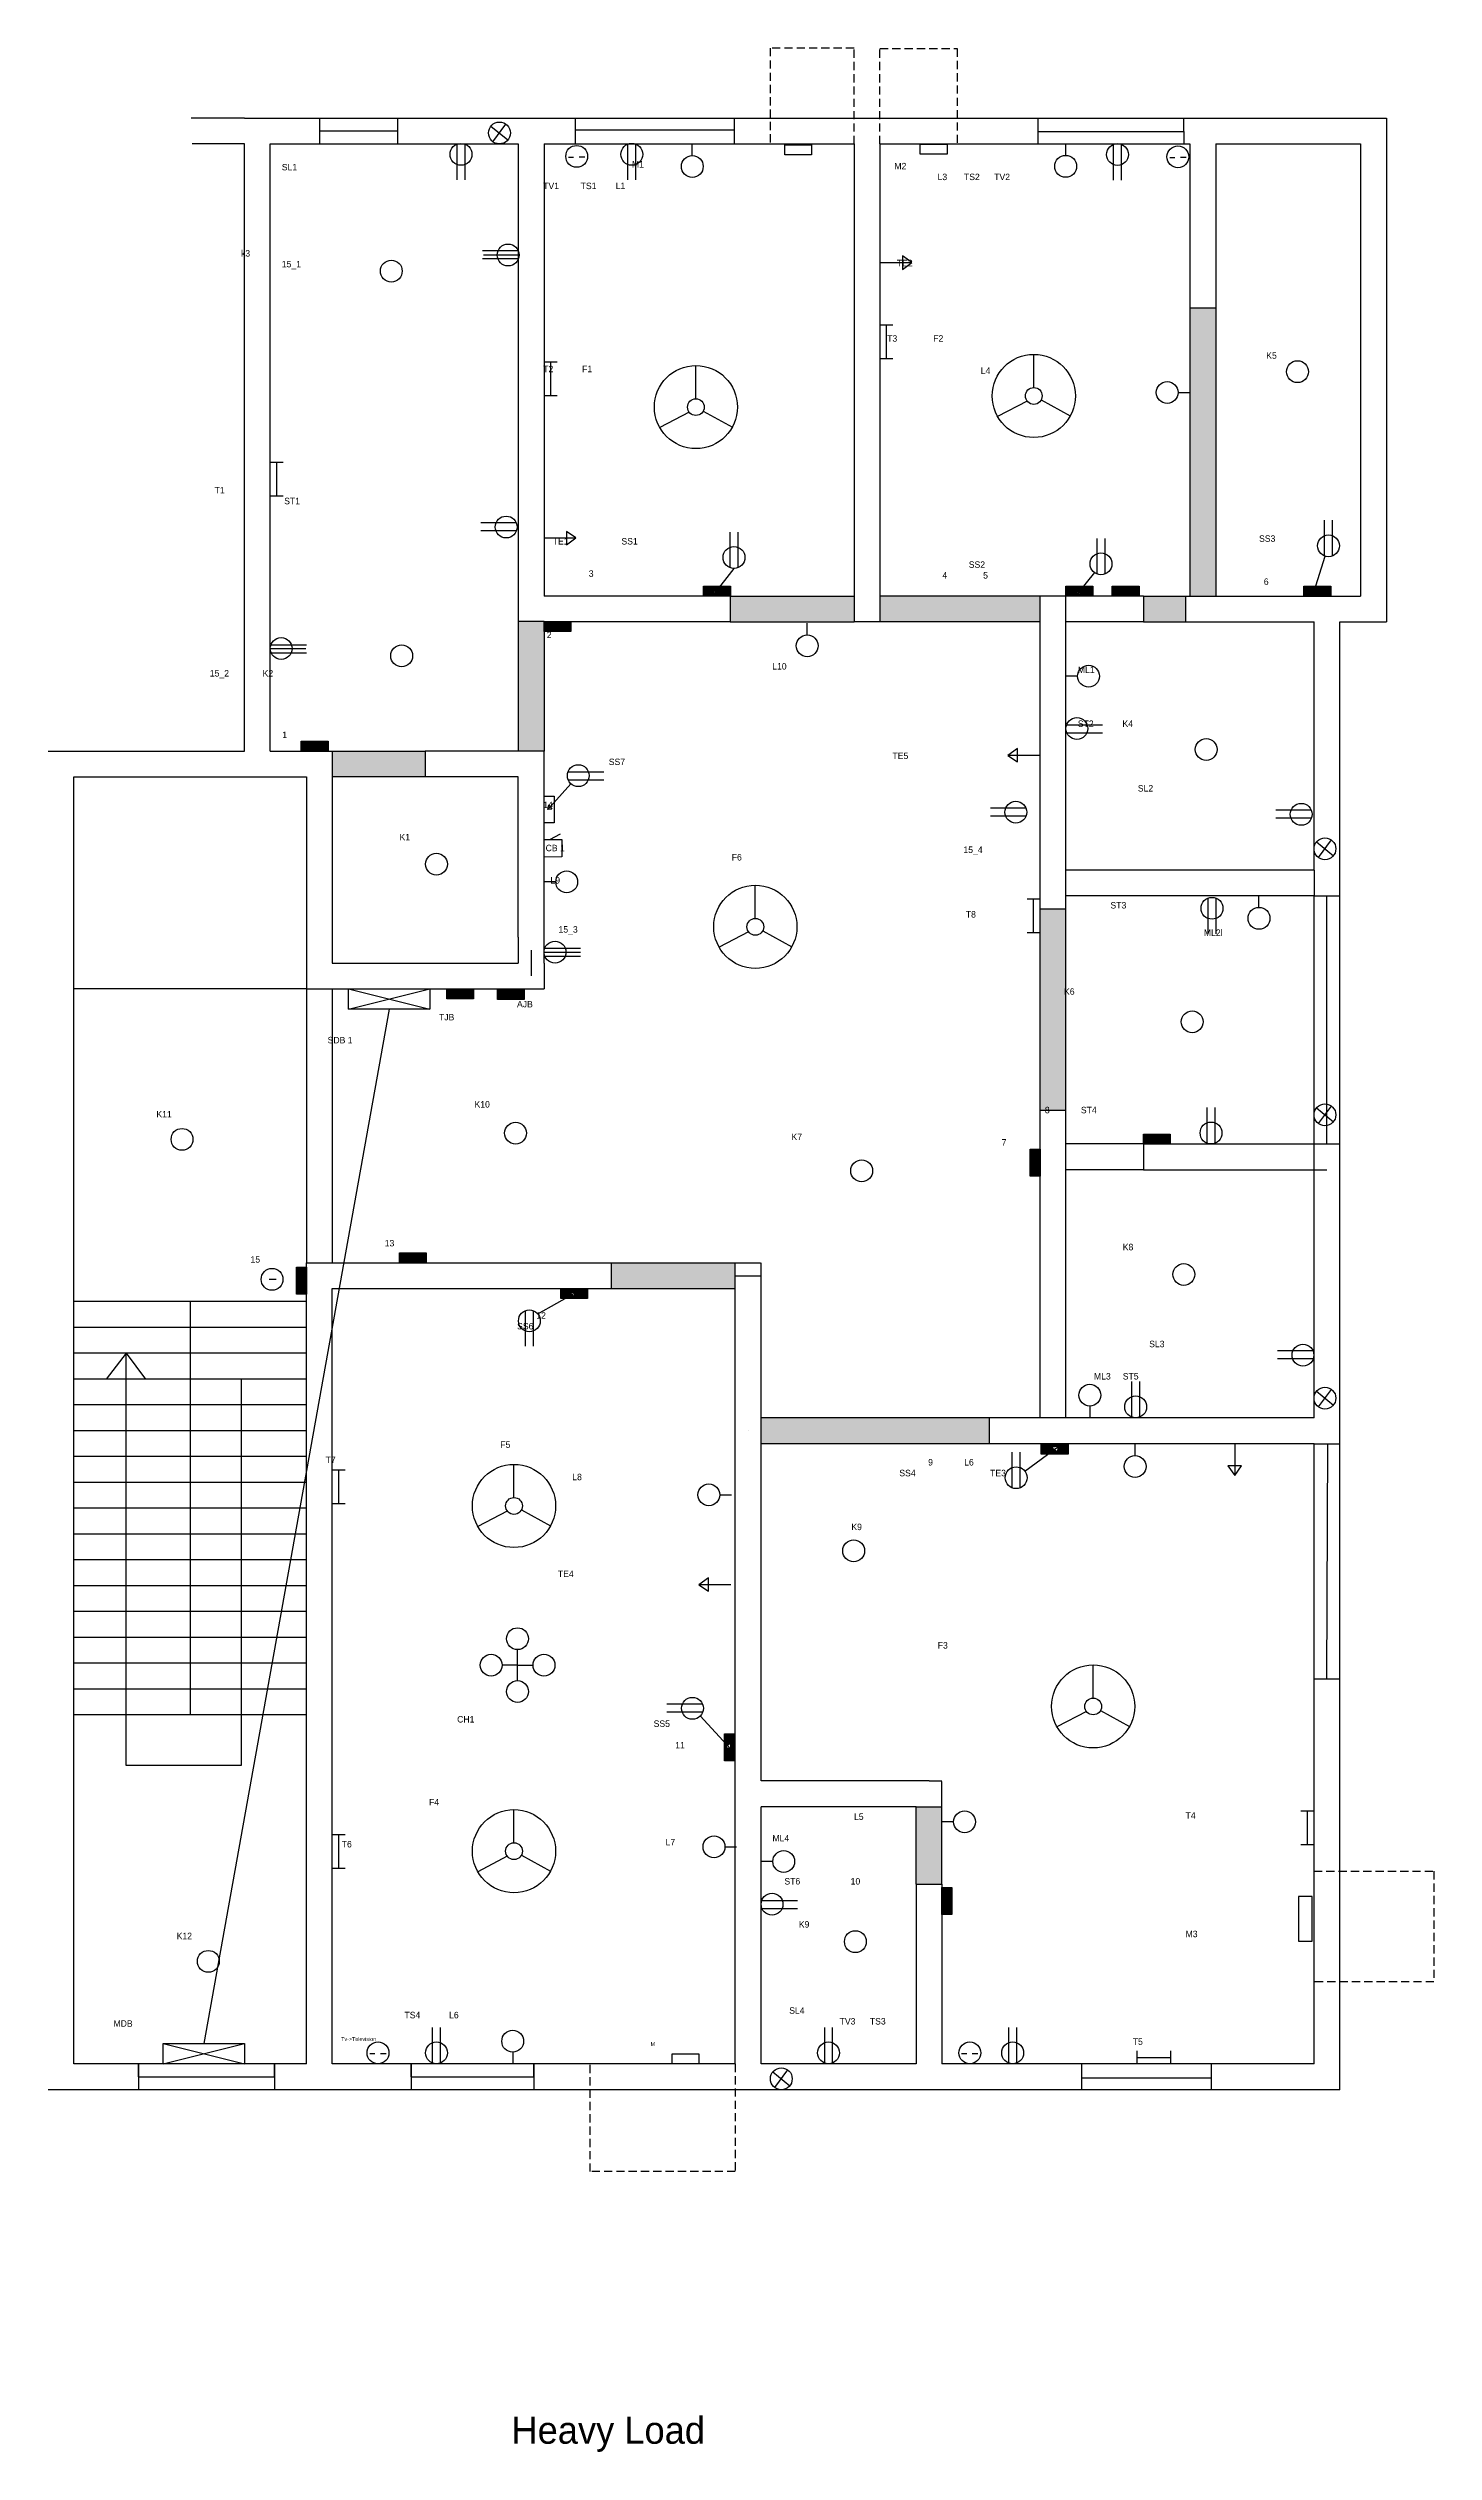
# Model space of a CAD drawing. Header units: millimetres. Extents: x 1230 to 4282, y 495 to 1483.
# Drawn here: x 3746 to 4282, y 552 to 1483 of the extents above; entities that cross this region are included whole.
import ezdxf

# ---------------------------------------------------------------- set-up
doc = ezdxf.new("R2010")
doc.units = ezdxf.units.MM
doc.linetypes.add('ACAD_ISO02W100', pattern=[15, 12, -3])
doc.linetypes.add('HIDDEN2', pattern=[4.7625, 3.175, -1.5875])

msp = doc.modelspace()

# ---------------------------------------------------------------- texts
at = {"attachment_point": 1}
for s, insert, char_height, width in [('\\P\\P\\P\\P\\P\\P                                               SL1\\P\\P\\P\\P\\P\\P\\P\\P                              k3         \\P                                               15_1\\P\\P\\P\\P\\P\\P\\P\\P\\P\\P\\P\\P\\P\\P\\P\\P\\P\\P\\P\\P\\P                   T1             \\P                                                ST1\\P\\P\\P\\P\\P\\P\\P\\P\\P\\P\\P\\P\\P\\P\\P\\P                 15_2              K2 ', (3792.48, 1462.76), 2.5, 149.609), ('\\P\\P                                          \\P                                       \\P                                          M1\\P \\P     TV1         TS1        L1\\P\\P\\P\\P\\P\\P\\P\\P\\P\\P\\P\\P\\P\\P\\P\\P\\P     T2            F1\\P\\P\\P\\P\\P\\P\\P\\P\\P\\P\\P\\P\\P\\P\\P\\P         TE1                      SS1\\P\\P\\P                        3                       ', (3932.67, 1455.51), 2.5, 147.9171), ('\\P\\P\\P      M2                    \\P                        L3       TS2      TV2\\P\\P\\P\\P\\P\\P\\P\\P       TE2 \\P\\P\\P\\P\\P\\P\\P   T3               F2                  \\P\\P\\P                                          L4\\P\\P\\P\\P\\P\\P\\P\\P\\P\\P\\P\\P\\P\\P\\P\\P\\P\\P                                     SS2\\P                          4               5        \\P                                 ', (4067.67, 1450.66), 2.5, 123.3176), ('\\P\\P\\P       K5\\P\\P\\P\\P\\P\\P\\P\\P\\P\\P\\P\\P\\P\\P\\P\\P\\P    SS3\\P\\P\\P\\P      6', (4210.68, 1377.37), 2.5, 52.989), ('\\P\\P  2', (3936.85, 1265.09), 2.5, 18.4241), ('\\P\\PL10', (4025.96, 1252.93), 2.5, 35.6355), ('\\P\\P\\P\\P\\P        ML1\\P\\P\\P\\P\\P        ST2            K4\\P\\P\\P\\P\\P                               \\P                                 SL2', (4136.82, 1264.06), 2.5, 106.247), ('\\P\\P\\P     1\\P ', (3831.67, 1230.56), 2.5, 64.8316), ('\\P\\P\\P      \\P                      TE5', (4052.07, 1226.63), 2.5, 87.5962), ('^I^I^ISS7\\P\\P\\P   \\P     14  \\P\\P\\P\\P      CB 1                \\P                                                                                                             \\P\\P        L9                     \\P\\P\\P\\P\\P\\P     \\P^I', (3932.69, 1207.62), 2.5, 103.4976), ('\\P\\P      K1', (3876.13, 1186.82), 2.5, 42.6454), ('           15_4  \\P\\P\\P\\P\\P\\P            T8', (4089.75, 1173.61), 2.5, 39.9137), (' ^I^IF6', (3990.29, 1170.68), 2.5, 77.7953), ('      15_3', (3937.67, 1142.78), 2.5, 49.1586), ('\\P  \\P\\P\\P         ML2l\\P      ', (4184.69, 1158.18), 2.5, 75.4403), ('            \\P                      \\P                              K6\\P\\P\\P\\P\\P\\P\\P\\P\\P\\P\\P                      8             ST4\\P\\P\\P    7', (4111.06, 1127.04), 2.5, 106.7222), ('\\P\\P\\PTJB', (3896.98, 1121.33), 2.5, 17.3648), ('\\P\\P^IAJB', (3917.17, 1122.2), 2.5, 91.8165), ('\\P\\P\\P\\P\\P\\P    SDB 1', (3850.16, 1124.94), 2.5, 42.7574), ('K11', (3787.6, 1071.25), 2.5, 24.5441), ('   K10', (3907.94, 1075.08), 2.5, 30.0378), ('\\P\\P                 K7\\P                ', (4017.63, 1070.82), 2.5, 66.3726), ('       \\P\\P        15', (3816.59, 1023.4), 2.5, 33.4413), ('13', (3875.98, 1021.35), 2.5, 22.4255), ('            K8\\P\\P\\P\\P\\P\\P\\P\\P\\P                       SL3\\P\\P\\PML3     ST5\\P\\P\\P   ', (4150.5, 1019.85), 2.5, 85.1698), ('\\P\\P\\P\\P               12\\P       SS6\\P\\P\\P\\P\\P\\P\\P\\P\\P\\P\\PF5                          \\P\\P\\P                              L8\\P\\P\\P\\P\\P\\P\\P\\P\\P                        TE4', (3920.71, 1010.06), 2.5, 90.9619), ('        T7 ', (3845.67, 937.51), 2.5, 29.7264), ('                                   \\P                                       \\P\\P\\P\\P\\P\\P\\P                                 9             L6       \\P                     SS4                               TE3\\P\\P\\P\\P\\P K9\\P\\P \\P\\P\\P\\P\\P  \\P\\P\\P\\P                                     F3         ', (4055.66, 969.9), 2.5, 156.7171), ('\\P\\P            CH1', (3892.87, 845.43), 2.5, 72.3858), ('\\P\\PSS5\\P \\P         11\\P\\P\\P\\P\\P\\P\\P\\P\\P     L7', (3980.06, 843.74), 2.5, 41.6083), ('\\PF4', (3893.12, 809.22), 2.5, 52.8807), ('\\P\\P                                  L5\\P\\PML4\\P        \\P\\P\\P     ST6                     10\\P\\P\\P\\P           K9\\P\\P\\P\\P\\P\\P\\P\\P       SL4              \\P                            TV3      TS3', (4026.04, 807.75), 2.5, 109.5858), ('\\P                        T4\\P\\P\\P\\P\\P\\P\\P\\P\\P\\P\\P                        M3\\P\\P\\P\\P\\P\\P\\P\\P\\P\\P  T5', (4163.67, 804.04), 2.5, 76.865), ('\\P\\P  T6', (3857.48, 797.1), 2.5, 20.9086), ('K12', (3795.44, 753.24), 2.5, 28.542), ('\\P\\P              MDB', (3757.98, 727.7), 2.5, 87.6887), ('TS4            L6', (3883.61, 722.64), 2.5, 63.2774), ('\\P\\P\\P      Tv->Television', (3855.67, 720.34), 1.5, 45.8141), ('       \\P    \\P          M', (3973.15, 715.95), 1.5, 38.5205)]:
    msp.add_mtext(s, dxfattribs=dict(at, insert=insert, char_height=char_height, width=width))
at = {"linetype": 'HIDDEN2', "insert": (4142.95, 1152.12), "char_height": 2.5, "width": 66.2106, "attachment_point": 1}
msp.add_mtext('               ST3', dxfattribs=at)
at = {"color": 1, "insert": (3925.02, 565.99), "char_height": 10.5, "width": 466.7062, "attachment_point": 1}
msp.add_mtext('Heavy Load', dxfattribs=at)

# ---------------------------------------------------------------- hatches: boundary and pattern name
at = {"linetype": 'HIDDEN2'}
for points in [[(4197.67, 1318.51), (4197.67, 1382.01), (4187.67, 1382.01), (4187.67, 1318.51), (4187.67, 1270.51), (4197.67, 1270.51)], [(4185.9, 1270.51), (4169.67, 1270.51), (4169.67, 1260.51), (4185.9, 1260.51)], [(4109.98, 952.51), (4069.67, 952.51), (4021.67, 952.51), (4021.67, 942.51), (4069.67, 942.51), (4109.98, 942.51)]]:
    msp.add_hatch(color=2, dxfattribs=at).paths.add_polyline_path(points)
for color, points in [(5, [(4009.77, 1274.34), (4005.71, 1274.34), (4004.09, 1272.3), (4004.83, 1271.82), (4003.31, 1271.31), (4003.31, 1272.82), (4004.09, 1272.3), (4005.71, 1274.34), (3999.4, 1274.34), (3999.4, 1270.51), (4009.77, 1270.51)]), (2, [(4057.67, 1270.51), (4009.67, 1270.51), (4009.67, 1260.51), (4057.67, 1260.51)]), (2, [(4129.67, 1270.51), (4115.67, 1270.51), (4067.67, 1270.51), (4067.67, 1260.51), (4115.67, 1260.51), (4129.67, 1260.51)]), (5, [(4150.04, 1274.34), (4146.45, 1274.34), (4144.73, 1272.21), (4145.6, 1271.5), (4143.75, 1271.01), (4144.08, 1272.74), (4144.73, 1272.21), (4146.45, 1274.34), (4139.67, 1274.34), (4139.67, 1270.51), (4150.04, 1270.51)]), (5, [(4167.97, 1274.34), (4157.6, 1274.34), (4157.6, 1270.51), (4167.97, 1270.51)]), (5, [(4242.15, 1274.34), (4236.29, 1274.34), (4235.87, 1273.01), (4236.16, 1272.91), (4235.7, 1272.47), (4235.6, 1273.1), (4235.87, 1273.01), (4236.29, 1274.34), (4231.78, 1274.34), (4231.78, 1270.51), (4242.15, 1270.51)]), (2, [(3937.67, 1246.51), (3937.67, 1260.51), (3937.67, 1260.69), (3927.67, 1260.69), (3927.67, 1260.51), (3927.67, 1246.51), (3927.67, 1210.51), (3937.67, 1210.51)]), (5, [(3948.04, 1260.51), (3937.67, 1260.51), (3937.67, 1256.86), (3948.04, 1256.86)]), (5, [(3854.04, 1214.34), (3843.67, 1214.34), (3843.67, 1210.51), (3854.04, 1210.51)]), (2, [(3891.67, 1210.51), (3855.67, 1210.51), (3855.67, 1200.51), (3891.67, 1200.51)]), (2, [(4139.67, 1149.41), (4129.67, 1149.41), (4129.67, 1106.51), (4129.67, 1071.53), (4139.67, 1071.53), (4139.67, 1106.51)]), (5, [(3910.39, 1118.51), (3900.01, 1118.51), (3900.01, 1114.67), (3910.39, 1114.67)]), (4, [(3929.98, 1118.22), (3919.61, 1118.22), (3919.61, 1114.39), (3929.98, 1114.39)]), (5, [(4180.04, 1062.34), (4169.67, 1062.34), (4169.67, 1058.51), (4180.04, 1058.51)]), (5, [(4129.67, 1056.42), (4125.83, 1056.42), (4125.83, 1046.05), (4129.67, 1046.05)]), (5, [(3892.03, 1016.34), (3881.66, 1016.34), (3881.66, 1012.51), (3892.03, 1012.51)]), (5, [(3845.67, 1010.79), (3841.86, 1010.79), (3841.86, 1000.42), (3845.67, 1000.42)]), (2, [(4011.67, 1007.51), (4011.67, 1012.51), (3963.67, 1012.51), (3963.67, 1002.51), (4011.67, 1002.51)]), (5, [(3954.48, 1002.51), (3944.1, 1002.51), (3944.1, 998.73), (3945.79, 998.73), (3948.43, 1000.22), (3947.85, 1000.8), (3949.93, 1001.06), (3949.15, 999.49), (3948.43, 1000.22), (3945.79, 998.73), (3954.48, 998.73)]), (5, [(4140.48, 942.28), (4130.11, 942.28), (4130.11, 938.44), (4132.67, 938.44), (4135.17, 940.28), (4134.11, 941.04), (4136.92, 941.56), (4136.4, 939.4), (4135.17, 940.28), (4132.67, 938.44), (4140.48, 938.44)]), (5, [(4011.37, 830.19), (4007.53, 830.19), (4007.53, 826.89), (4008.68, 825.64), (4009.98, 826.83), (4009.98, 824.24), (4007.99, 825), (4008.68, 825.64), (4007.53, 826.89), (4007.53, 819.81), (4011.37, 819.81)]), (2, [(4091.67, 802), (4081.67, 802), (4081.67, 772), (4091.67, 772)]), (5, [(4095.5, 770.71), (4091.67, 770.71), (4091.67, 760.34), (4095.5, 760.34)])]:
    msp.add_hatch(color=color).paths.add_polyline_path(points)

# ---------------------------------------------------------------- linework, layer by layer
for p, q in [((4057.67, 1482.59), (4025.12, 1482.59)), ((4025.12, 1482.59), (4025.12, 1445.51)), ((4057.67, 1445.51), (4057.67, 1482.59)), ((4067.67, 1445.51), (4067.67, 1482.41)), ((4067.67, 1482.41), (4097.6, 1482.41)), ((4097.6, 1482.41), (4097.6, 1445.51)), ((4235.67, 777.01), (4282.09, 777.01)), ((4282.09, 777.01), (4282.09, 734.21)), ((4282.09, 734.21), (4235.67, 734.21)), ((3955.46, 660.8), (3955.46, 702.51)), ((4011.67, 702.51), (4011.67, 660.8)), ((4011.67, 660.8), (3955.46, 660.8))]:
    msp.add_line(p, q, dxfattribs=at)
for p, q in [((3821.67, 1455.51), (3801.1, 1455.51)), ((3821.67, 1455.51), (3850.67, 1455.51)), ((3850.67, 1455.51), (3932.67, 1455.51)), ((3917.1, 1452.42), (3923.65, 1447.06)), ((3917.87, 1446.33), (3922.88, 1453.15)), ((3932.67, 1455.51), (4062.67, 1455.51)), ((4062.67, 1455.51), (4192.67, 1455.51)), ((4062.67, 1455.51), (4192.67, 1455.51)), ((4192.67, 1455.51), (4263.67, 1455.51)), ((4263.67, 1455.51), (4263.67, 1260.51)), ((3821.67, 1445.51), (3801.48, 1445.51)), ((3821.67, 1210.51), (3821.67, 1445.51)), ((3831.67, 1210.51), (3831.67, 1445.51)), ((3831.67, 1445.51), (3850.67, 1445.51)), ((3850.67, 1445.51), (3927.67, 1445.51)), ((3903.88, 1445.37), (3903.88, 1431.6)), ((3906.97, 1445.41), (3906.97, 1431.6)), ((3927.67, 1445.51), (3927.67, 1260.51)), ((3937.67, 1445.51), (4057.67, 1445.51)), ((3937.67, 1445.51), (3937.67, 1270.51)), ((3937.67, 1445.51), (3937.67, 1270.51)), ((3969.99, 1445.38), (3969.99, 1431.61)), ((3973.08, 1445.43), (3973.08, 1431.61)), ((3995.02, 1441.01), (3995.02, 1445.53)), ((4057.67, 1445.51), (4057.67, 1260.51)), ((4067.67, 1445.51), (4187.67, 1445.51)), ((4067.67, 1445.51), (4067.67, 1260.51)), ((4139.55, 1441.04), (4139.55, 1445.56)), ((4157.99, 1445.29), (4157.99, 1431.53)), ((4161.08, 1445.34), (4161.08, 1431.53)), ((4187.67, 1445.51), (4187.67, 1318.51)), ((4197.67, 1445.51), (4253.67, 1445.51)), ((4197.67, 1445.51), (4197.67, 1318.51)), ((4253.67, 1445.51), (4253.67, 1270.51)), ((3947.09, 1440.41), (3949.11, 1440.41)), ((3951.23, 1440.49), (3953.43, 1440.49)), ((4179.81, 1440.26), (4181.82, 1440.26)), ((4183.95, 1440.34), (4186.15, 1440.34)), ((3927.64, 1404.11), (3913.88, 1404.11)), ((3927.69, 1401.02), (3913.88, 1401.02)), ((3927.96, 1402.5), (3914.25, 1402.5)), ((4067.67, 1399.66), (4080, 1399.66)), ((4080, 1399.66), (4076.34, 1402.13)), ((4076.34, 1402.13), (4076.34, 1396.96)), ((4076.34, 1396.96), (4080, 1399.66)), ((4187.67, 1382.01), (4197.67, 1382.01)), ((4067.67, 1375.53), (4072.66, 1375.53)), ((4070.1, 1375.53), (4070.1, 1362.52)), ((3937.67, 1361.12), (3942.66, 1361.12)), ((3940.1, 1361.13), (3940.1, 1348.12)), ((3996.43, 1346.92), (3996.43, 1359.76)), ((4067.67, 1362.52), (4072.66, 1362.52)), ((4127.2, 1351.23), (4127.2, 1364.07)), ((4183.08, 1349.31), (4187.6, 1349.31)), ((3937.67, 1348.12), (3942.66, 1348.12)), ((3993.83, 1341.7), (3982.42, 1335.73)), ((3999.28, 1342.09), (4010.55, 1335.94)), ((4124.6, 1346.01), (4113.2, 1340.04)), ((4130.05, 1346.4), (4141.32, 1340.25)), ((3831.67, 1322.36), (3836.66, 1322.36)), ((3834.1, 1322.36), (3834.1, 1309.35)), ((4187.67, 1318.51), (4187.67, 1270.51)), ((4197.67, 1318.51), (4197.67, 1270.51)), ((3831.67, 1309.35), (3836.66, 1309.35)), ((3926.89, 1298.84), (3913.13, 1298.84)), ((3926.94, 1295.75), (3913.13, 1295.75)), ((3937.67, 1293.08), (3950, 1293.08)), ((3950, 1293.08), (3946.34, 1295.55)), ((3946.34, 1295.55), (3946.34, 1290.38)), ((3946.34, 1290.38), (3950, 1293.08)), ((4009.69, 1281.5), (4009.69, 1295.31)), ((4012.78, 1281.55), (4012.78, 1295.31)), ((4239.79, 1286.02), (4239.79, 1299.83)), ((4242.88, 1286.07), (4242.88, 1299.83)), ((4151.74, 1279.02), (4151.74, 1292.83)), ((4154.83, 1279.07), (4154.83, 1292.83)), ((4235.7, 1272.47), (4239.99, 1285.95)), ((4011.17, 1281.24), (4003.31, 1271.31)), ((4150.69, 1279.59), (4143.75, 1271.01)), ((4009.67, 1270.51), (3937.67, 1270.51)), ((4003.31, 1271.31), (4003.31, 1272.82)), ((4003.31, 1272.82), (4004.83, 1271.82)), ((4004.83, 1271.82), (4003.31, 1271.31)), ((4009.67, 1270.51), (4009.67, 1260.51)), ((4009.67, 1270.51), (4057.67, 1270.51)), ((4115.67, 1270.51), (4067.67, 1270.51)), ((4139.67, 1270.51), (4115.67, 1270.51)), ((4129.67, 1260.51), (4129.67, 1270.51)), ((4139.67, 1159.51), (4139.67, 1270.51)), ((4169.67, 1270.51), (4139.67, 1270.51)), ((4143.75, 1271.01), (4144.08, 1272.74)), ((4145.6, 1271.5), (4143.75, 1271.01)), ((4144.08, 1272.74), (4145.6, 1271.5)), ((4169.67, 1270.51), (4240.67, 1270.51)), ((4169.67, 1270.51), (4240.67, 1270.51)), ((4169.67, 1270.51), (4240.67, 1270.51)), ((4169.67, 1270.51), (4169.67, 1260.51)), ((4185.9, 1270.51), (4185.9, 1260.51)), ((4235.7, 1272.47), (4235.6, 1273.1)), ((4235.6, 1273.1), (4236.16, 1272.91)), ((4236.16, 1272.91), (4235.7, 1272.47)), ((4235.7, 1272.47), (4235.7, 1272.47)), ((4240.67, 1270.51), (4253.67, 1270.51)), ((3937.67, 1260.69), (3927.67, 1260.69)), ((3927.67, 1260.51), (3927.67, 1246.51)), ((3937.67, 1260.51), (3937.67, 1246.51)), ((4009.67, 1260.51), (3937.67, 1260.51)), ((4009.67, 1260.51), (4057.67, 1260.51)), ((4039.52, 1255.51), (4039.52, 1260.03)), ((4115.67, 1260.51), (4067.67, 1260.51)), ((4129.67, 1260.51), (4115.67, 1260.51)), ((4129.67, 1154.51), (4129.67, 1260.51)), ((4169.67, 1260.51), (4139.67, 1260.51)), ((4169.67, 1260.51), (4235.67, 1260.51)), ((4235.67, 1164.51), (4235.67, 1260.51)), ((4245.67, 1159.51), (4245.67, 1260.51)), ((4245.67, 1260.51), (4263.67, 1260.51)), ((3831.67, 1250.2), (3845.38, 1250.2)), ((3831.94, 1251.68), (3845.75, 1251.68)), ((3831.99, 1248.59), (3845.75, 1248.59)), ((3927.67, 1246.51), (3927.67, 1210.51)), ((3937.67, 1246.51), (3937.67, 1210.51)), ((4144.19, 1239.49), (4139.67, 1239.49)), ((4139.94, 1220.72), (4153.75, 1220.72)), ((3745.67, 1210.51), (3821.67, 1210.51)), ((3750.67, 1210.51), (3821.67, 1210.51)), ((3831.67, 1210.51), (3855.67, 1210.51)), ((3855.67, 1210.51), (3855.67, 1138.51)), ((3855.67, 1210.51), (3891.67, 1210.51)), ((3937.67, 1210.51), (3891.67, 1210.51)), ((3891.67, 1210.51), (3891.67, 1200.51)), ((3937.67, 1128.51), (3937.67, 1210.51)), ((4120.88, 1211.57), (4117.22, 1208.87)), ((4120.88, 1206.4), (4120.88, 1211.57)), ((4139.99, 1217.63), (4153.75, 1217.63)), ((3755.67, 1123.51), (3755.67, 1200.51)), ((3755.67, 1200.51), (3826.67, 1200.51)), ((3826.67, 1200.51), (3845.67, 1200.51)), ((3845.67, 1200.51), (3845.67, 1133.51)), ((3891.67, 1200.51), (3855.67, 1200.51)), ((3927.67, 1200.51), (3891.67, 1200.51)), ((3927.67, 1138.51), (3927.67, 1200.51)), ((3946.93, 1202.5), (3960.74, 1202.5)), ((4129.55, 1208.87), (4117.22, 1208.87)), ((4117.22, 1208.87), (4120.88, 1206.4)), ((3948.02, 1197.91), (3939.15, 1187.93)), ((3946.98, 1199.41), (3960.74, 1199.41)), ((3939.15, 1187.93), (3939.49, 1189.74)), ((3940.66, 1188.03), (3939.15, 1187.93)), ((3939.49, 1189.74), (3940.66, 1188.03)), ((4124.16, 1188.47), (4110.39, 1188.47)), ((4124.21, 1185.38), (4110.39, 1185.38)), ((4234.64, 1187.66), (4220.88, 1187.66)), ((4234.69, 1184.57), (4220.88, 1184.57)), ((3937.67, 1176.35), (3944.55, 1176.35)), ((3939.94, 1176.35), (3943.99, 1178.56)), ((3939.94, 1176.35), (3944.17, 1176.35)), ((3944.55, 1176.35), (3944.55, 1169.55)), ((4236.63, 1175.41), (4243.17, 1170.05)), ((4237.4, 1169.32), (4242.4, 1176.14)), ((3944.55, 1169.55), (3937.67, 1169.51)), ((4235.67, 1164.51), (4139.67, 1164.51)), ((4235.67, 1164.51), (4235.67, 1154.51)), ((3942.19, 1159.91), (3937.67, 1159.91)), ((4019.42, 1145.78), (4019.42, 1158.62)), ((4129.67, 1106.51), (4129.67, 1154.51)), ((4139.67, 1154.51), (4139.67, 1159.51)), ((4235.67, 1154.51), (4139.67, 1154.51)), ((4139.67, 1106.51), (4139.67, 1154.51)), ((4194.59, 1153.61), (4194.59, 1139.85)), ((4197.68, 1153.66), (4197.68, 1139.85)), ((4214.37, 1150.04), (4214.37, 1154.55)), ((4235.67, 1053.51), (4235.67, 1154.51)), ((4235.67, 1154.51), (4245.67, 1154.51)), ((4240.67, 1058.51), (4240.67, 1154.51)), ((4245.67, 1053.51), (4245.67, 1159.51)), ((4124.6, 1153.34), (4129.59, 1153.34)), ((4127.03, 1153.34), (4127.03, 1140.34)), ((4139.67, 1149.41), (4129.67, 1149.41)), ((3855.67, 1138.51), (3855.67, 1128.51)), ((3927.67, 1138.51), (3927.67, 1128.51)), ((4016.82, 1140.57), (4005.42, 1134.6)), ((4022.27, 1140.96), (4033.54, 1134.81)), ((4124.6, 1140.34), (4129.59, 1140.34)), ((3845.67, 1133.51), (3845.67, 1096.51)), ((3855.67, 1128.51), (3927.67, 1128.51)), ((3937.67, 1132.74), (3951.81, 1132.74)), ((3937.67, 1128.51), (3937.67, 1118.51)), ((3937.94, 1134.22), (3951.75, 1134.22)), ((3937.99, 1131.13), (3951.75, 1131.13)), ((3755.67, 1007.51), (3755.67, 1123.51)), ((3845.67, 1118.59), (3755.67, 1118.59)), ((3845.67, 1118.59), (3855.67, 1118.51)), ((3855.67, 1118.51), (3937.67, 1118.51)), ((3855.67, 1118.51), (3855.67, 1096.51)), ((3862.02, 1118.51), (3893.49, 1110.65)), ((3862.02, 1110.65), (3893.49, 1118.51)), ((4129.67, 1048.51), (4129.67, 1106.51)), ((4139.67, 1048.51), (4139.67, 1106.51)), ((3845.67, 1096.51), (3845.67, 1012.51)), ((3855.67, 1096.51), (3855.67, 1012.51)), ((4129.67, 1071.53), (4139.67, 1071.53)), ((4194.34, 1058.77), (4194.34, 1072.59)), ((4197.43, 1058.82), (4197.43, 1072.59)), ((4236.63, 1072.45), (4243.17, 1067.09)), ((4237.4, 1066.36), (4242.4, 1073.18)), ((4169.67, 1058.51), (4139.67, 1058.51)), ((4169.67, 1058.51), (4240.67, 1058.51)), ((4169.67, 1058.51), (4169.67, 1048.51)), ((4235.67, 952.51), (4235.67, 1053.51)), ((4240.67, 1058.51), (4245.67, 1058.51)), ((4245.67, 947.51), (4245.67, 1053.51)), ((4129.67, 952.51), (4129.67, 1048.51)), ((4139.67, 952.51), (4139.67, 1048.51)), ((4169.67, 1048.51), (4139.67, 1048.51)), ((4169.67, 1048.51), (4240.67, 1048.51)), ((3755.67, 702.51), (3755.67, 1007.51)), ((3831.21, 1006.19), (3833.96, 1006.19)), ((3845.67, 702.51), (3845.67, 1012.51)), ((3845.67, 1012.51), (3963.67, 1012.51)), ((3963.67, 1012.51), (3963.67, 1002.51)), ((3963.67, 1012.51), (4021.38, 1012.51)), ((4011.67, 1007.51), (4011.67, 1012.51)), ((4011.67, 702.51), (4011.67, 1007.51)), ((4011.67, 1007.51), (4021.67, 1007.51)), ((4021.67, 1007.51), (4021.67, 1012.51)), ((4021.67, 812), (4021.67, 1007.51)), ((3845.67, 997.51), (3755.67, 997.51)), ((3800.67, 997.51), (3800.67, 837.51)), ((3855.67, 702.51), (3855.67, 1002.51)), ((3855.67, 1002.51), (3963.67, 1002.51)), ((3935.21, 992.76), (3949.93, 1001.06)), ((3949.93, 1001.06), (3947.85, 1000.8)), ((3947.85, 1000.8), (3949.15, 999.49)), ((3949.15, 999.49), (3949.93, 1001.06)), ((3963.67, 1002.51), (4011.67, 1002.51)), ((3845.67, 987.51), (3755.67, 987.51)), ((3930.36, 993.94), (3930.36, 980.18)), ((3933.45, 993.99), (3933.45, 980.18)), ((3845.67, 977.51), (3755.67, 977.51)), ((3775.92, 977.51), (3768.2, 967.51)), ((3775.92, 817.99), (3775.92, 977.51)), ((3775.92, 977.51), (3783.44, 967.51)), ((4235.31, 978.38), (4221.54, 978.38)), ((3845.67, 967.51), (3755.67, 967.51)), ((3820.41, 967.51), (3820.41, 837.51)), ((4235.35, 975.3), (4221.54, 975.3)), ((4165.16, 952.77), (4165.16, 966.59)), ((4168.25, 952.82), (4168.25, 966.59)), ((4236.63, 962.79), (4243.17, 957.42)), ((4237.4, 956.7), (4242.4, 963.52)), ((3845.67, 957.51), (3755.67, 957.51)), ((4069.67, 952.51), (4021.67, 952.51)), ((4134.67, 952.51), (4069.67, 952.51)), ((4109.98, 952.51), (4109.98, 942.51)), ((4235.67, 952.51), (4134.67, 952.51)), ((4235.67, 952.51), (4139.67, 952.51)), ((4148.88, 957.02), (4148.88, 952.51)), ((3845.67, 947.51), (3755.67, 947.51)), ((4016.67, 947.51), (4016.67, 947.51)), ((4069.67, 942.51), (4021.67, 942.51)), ((4134.67, 942.51), (4069.67, 942.51)), ((4123.73, 931.9), (4136.92, 941.56)), ((4136.92, 941.56), (4134.11, 941.04)), ((4134.11, 941.04), (4136.4, 939.4)), ((4235.67, 942.51), (4134.67, 942.51)), ((4136.4, 939.4), (4136.92, 941.56)), ((4166.42, 937.89), (4166.42, 942.41)), ((4205.09, 942.55), (4205.09, 930.22)), ((4235.67, 851.51), (4235.67, 942.51)), ((4245.67, 851.51), (4245.67, 947.51)), ((3845.67, 937.51), (3755.67, 937.51)), ((3855.67, 932.38), (3860.66, 932.38)), ((3858.1, 932.38), (3858.1, 919.37)), ((3926.01, 921.66), (3926.01, 934.5)), ((4118.88, 925.37), (4118.88, 939.18)), ((4121.97, 925.42), (4121.97, 939.18)), ((4207.56, 933.88), (4202.38, 933.88)), ((4202.38, 933.88), (4205.09, 930.22)), ((4205.09, 930.22), (4207.56, 933.88)), ((3845.67, 927.51), (3755.67, 927.51)), ((4005.66, 922.7), (4010.18, 922.7)), ((3845.67, 917.51), (3755.67, 917.51)), ((3855.67, 919.37), (3860.66, 919.37)), ((3923.42, 916.45), (3912.01, 910.48)), ((3928.86, 916.84), (3940.13, 910.68)), ((3845.67, 907.51), (3755.67, 907.51)), ((3845.67, 897.51), (3755.67, 897.51)), ((3845.67, 887.51), (3755.67, 887.51)), ((4001.28, 890.56), (3997.62, 887.86)), ((4009.95, 887.86), (3997.62, 887.86)), ((3997.62, 887.86), (4001.28, 885.38)), ((4001.28, 885.38), (4001.28, 890.56)), ((3845.67, 877.51), (3755.67, 877.51)), ((3845.67, 867.51), (3755.67, 867.51)), ((3845.67, 857.51), (3755.67, 857.51)), ((3927.39, 856.8), (3921.39, 856.8)), ((3927.39, 850.8), (3927.39, 862.8)), ((3927.39, 856.8), (3933.39, 856.8)), ((4150.19, 844.08), (4150.19, 856.92)), ((3845.67, 847.51), (3755.67, 847.51)), ((4235.67, 702.51), (4235.67, 851.51)), ((4245.67, 692.51), (4245.67, 851.51)), ((3845.67, 837.51), (3755.67, 837.51)), ((3820.41, 837.51), (3820.41, 817.99)), ((3998.99, 841.7), (3985.23, 841.7)), ((3999.04, 838.61), (3985.23, 838.61)), ((4147.6, 838.87), (4136.19, 832.9)), ((4153.04, 839.25), (4164.31, 833.1)), ((3998.1, 837.13), (4009.98, 824.24)), ((4009.98, 826.83), (4007.99, 825)), ((4007.99, 825), (4009.98, 824.24)), ((4009.98, 824.24), (4009.98, 826.83)), ((3820.41, 817.99), (3775.92, 817.99)), ((4086.67, 812), (4021.67, 812)), ((4086.67, 812), (4091.67, 812)), ((4091.67, 772), (4091.67, 811.83)), ((3926.01, 788.05), (3926.01, 800.89)), ((4021.67, 702.51), (4021.67, 802)), ((4081.67, 802), (4021.67, 802)), ((4081.67, 772), (4081.67, 802)), ((4081.67, 802), (4091.67, 802)), ((4230.59, 800.38), (4235.58, 800.38)), ((4233.02, 800.38), (4233.02, 787.38)), ((3855.67, 791.24), (3860.66, 791.24)), ((3858.1, 791.24), (3858.1, 778.23)), ((4096.19, 796.15), (4091.67, 796.15)), ((3923.42, 782.83), (3912.01, 776.87)), ((3928.86, 783.22), (3940.13, 777.07)), ((4007.67, 786.48), (4012.19, 786.48)), ((4230.59, 787.38), (4235.58, 787.38)), ((3855.67, 778.23), (3860.66, 778.23)), ((4026.19, 780.81), (4021.67, 780.81)), ((4021.94, 765.76), (4035.75, 765.76)), ((4081.67, 772), (4081.67, 702.51)), ((4081.67, 772), (4091.67, 772)), ((4091.67, 772), (4091.67, 702.51)), ((4021.99, 762.67), (4035.75, 762.67)), ((3894.51, 702.77), (3894.51, 716.59)), ((3897.6, 702.82), (3897.6, 716.59)), ((4046.27, 702.77), (4046.27, 716.59)), ((4049.36, 702.82), (4049.36, 716.59)), ((4117.54, 702.77), (4117.54, 716.59)), ((4120.63, 702.82), (4120.63, 716.59)), ((3790.27, 710.37), (3821.75, 702.51)), ((3790.27, 702.51), (3821.75, 710.37)), ((3925.52, 707.02), (3925.52, 702.51)), ((4167.22, 702.51), (4167.22, 707.5)), ((4180.23, 702.51), (4180.23, 707.5)), ((3845.67, 702.51), (3755.67, 702.51)), ((3780.73, 697.51), (3780.73, 702.51)), ((3780.73, 702.51), (3780.73, 692.51)), ((3833.32, 697.51), (3833.32, 702.51)), ((3833.32, 702.51), (3833.32, 692.51)), ((4011.67, 702.51), (3855.67, 702.51)), ((3870.19, 706.48), (3872.21, 706.48)), ((3874.33, 706.56), (3876.53, 706.56)), ((4081.67, 702.51), (4021.67, 702.51)), ((4026.19, 699.42), (4032.74, 694.06)), ((4026.96, 693.33), (4031.97, 700.15)), ((4235.67, 702.51), (4091.67, 702.51)), ((4099.27, 706.48), (4101.28, 706.48)), ((4103.4, 706.56), (4105.61, 706.56)), ((4167.22, 704.94), (4180.23, 704.94)), ((3850.67, 692.51), (3745.67, 692.51)), ((3780.73, 697.51), (3833.32, 697.51)), ((4016.67, 692.51), (3850.67, 692.51)), ((4086.67, 692.51), (4016.67, 692.51)), ((4245.67, 692.51), (4086.67, 692.51))]:
    msp.add_line(p, q)
at = {"color": 3}
for p, q in [((3850.67, 1455.51), (3850.67, 1445.51)), ((3880.92, 1455.51), (3880.92, 1445.51)), ((3949.79, 1445.51), (3949.79, 1455.51)), ((4011.26, 1455.51), (4011.26, 1445.51)), ((4128.86, 1445.51), (4128.86, 1455.51)), ((4185.34, 1450.29), (4185.34, 1455.51)), ((3850.67, 1450.51), (3880.92, 1450.51)), ((3950.01, 1451), (4011.26, 1451)), ((4128.77, 1450.29), (4185.34, 1450.29)), ((4185.34, 1450.29), (4185.34, 1445.51)), ((4235.67, 942.51), (4245.67, 942.51)), ((4240.67, 851.51), (4241.05, 942.47)), ((4235.67, 851.51), (4245.67, 851.51)), ((3886.23, 697.51), (3886.23, 702.51)), ((3886.23, 702.51), (3886.23, 692.51)), ((3933.67, 697.51), (3933.67, 702.51)), ((3933.67, 702.51), (3933.67, 692.51)), ((4145.77, 692.51), (4145.77, 702.51)), ((4195.89, 702.51), (4195.89, 692.51)), ((3886.23, 697.51), (3933.67, 697.51)), ((4195.58, 696.99), (4145.95, 696.99))]:
    msp.add_line(p, q, dxfattribs=at)
at = {"linetype": 'ACAD_ISO02W100'}
for p, q in [((4067.67, 1260.51), (4057.67, 1260.51)), ((3932.67, 1133.51), (3932.67, 1123.51))]:
    msp.add_line(p, q, dxfattribs=at)
at = {"color": 1}
msp.add_line((3877.75, 1110.65), (3806.01, 710.37), dxfattribs=at)
for points in [[(4030.84, 1445.13), (4041.21, 1445.13), (4041.21, 1441.3), (4030.84, 1441.3)], [(4083.29, 1445.38), (4093.66, 1445.38), (4093.66, 1441.54), (4083.29, 1441.54)], [(3999.4, 1274.34), (4009.77, 1274.34), (4009.77, 1270.51), (3999.4, 1270.51)], [(4139.67, 1274.34), (4150.04, 1274.34), (4150.04, 1270.51), (4139.67, 1270.51)], [(4157.6, 1274.34), (4167.97, 1274.34), (4167.97, 1270.51), (4157.6, 1270.51)], [(4231.78, 1274.34), (4242.15, 1274.34), (4242.15, 1270.51), (4231.78, 1270.51)], [(3937.67, 1260.69), (3948.04, 1260.69), (3948.04, 1256.86), (3937.67, 1256.86)], [(3843.67, 1214.34), (3854.04, 1214.34), (3854.04, 1210.51), (3843.67, 1210.51)], [(3941.5, 1193.12), (3941.5, 1182.74), (3937.67, 1182.74), (3937.67, 1193.12)], [(3862.02, 1118.51), (3893.49, 1118.51), (3893.49, 1110.65), (3862.02, 1110.65)], [(3900.01, 1118.51), (3910.39, 1118.51), (3910.39, 1114.67), (3900.01, 1114.67)], [(3919.61, 1118.22), (3929.98, 1118.22), (3929.98, 1114.39), (3919.61, 1114.39)], [(4169.67, 1062.34), (4180.04, 1062.34), (4180.04, 1058.51), (4169.67, 1058.51)], [(4129.67, 1056.42), (4129.67, 1046.05), (4125.83, 1046.05), (4125.83, 1056.42)], [(3881.66, 1016.34), (3892.03, 1016.34), (3892.03, 1012.51), (3881.66, 1012.51)], [(3845.69, 1010.79), (3845.69, 1000.42), (3841.86, 1000.42), (3841.86, 1010.79)], [(3944.1, 1002.56), (3954.48, 1002.56), (3954.48, 998.73), (3944.1, 998.73)], [(4130.11, 942.28), (4140.48, 942.28), (4140.48, 938.44), (4130.11, 938.44)], [(4011.37, 830.19), (4011.37, 819.81), (4007.53, 819.81), (4007.53, 830.19)], [(4095.5, 770.71), (4095.5, 760.34), (4091.67, 760.34), (4091.67, 770.71)], [(4234.95, 767.33), (4229.69, 767.33), (4229.69, 749.99), (4234.95, 749.99)], [(3790.27, 710.37), (3821.75, 710.37), (3821.75, 702.51), (3790.27, 702.51)], [(3987.19, 706.34), (3997.57, 706.34), (3997.57, 702.51), (3987.19, 702.51)]]:
    msp.add_lwpolyline(points, close=True)
for centre, radius in [((3920.38, 1449.74), 4.23), ((3905.49, 1441.45), 4.23), ((3950.29, 1440.67), 4.23), ((3971.6, 1441.46), 4.23), ((4159.6, 1441.38), 4.23), ((4183, 1440.52), 4.23), ((3995.02, 1436.78), 4.23), ((4139.55, 1436.81), 4.23), ((3923.73, 1402.5), 4.23), ((3878.52, 1396.29), 4.23), ((3996.43, 1343.66), 16.09), ((4127.2, 1347.97), 16.09), ((4229.27, 1357.36), 4.23), ((4127.2, 1347.97), 3.25), ((4178.85, 1349.31), 4.23), ((3996.43, 1343.66), 3.25), ((3922.98, 1297.23), 4.23), ((4241.27, 1289.98), 4.23), ((4011.17, 1285.47), 4.23), ((4153.22, 1282.98), 4.23), ((3835.9, 1250.2), 4.23), ((3882.55, 1247.38), 4.23), ((4039.52, 1251.28), 4.23), ((4148.42, 1239.49), 4.23), ((4143.9, 1219.24), 4.23), ((4193.96, 1211.15), 4.23), ((3950.89, 1201.02), 4.23), ((4120.24, 1186.86), 4.23), ((4230.73, 1186.06), 4.23), ((4239.9, 1172.73), 4.23), ((3895.99, 1166.76), 4.23), ((3946.42, 1159.91), 4.23), ((4019.42, 1142.53), 16.09), ((4196.2, 1149.7), 4.23), ((4019.42, 1142.53), 3.25), ((4214.37, 1145.8), 4.23), ((3941.9, 1132.74), 4.23), ((4188.53, 1105.78), 4.23), ((4239.9, 1069.77), 4.23), ((3797.53, 1060.26), 4.23), ((3926.62, 1062.69), 4.23), ((4195.82, 1062.74), 4.23), ((4060.58, 1048.08), 4.23), ((3832.37, 1006.1), 4.23), ((4185.27, 1008.01), 4.23), ((3931.97, 990.03), 4.23), ((4231.39, 976.78), 4.23), ((4148.88, 961.26), 4.23), ((4166.64, 956.74), 4.23), ((4239.9, 960.11), 4.23), ((3926.01, 918.41), 16.09), ((4120.37, 929.33), 4.23), ((4166.42, 933.66), 4.23), ((3926.01, 918.41), 3.25), ((4001.43, 922.7), 4.23), ((4057.49, 901.04), 4.23), ((3927.39, 867.03), 4.23), ((3917.16, 856.8), 4.23), ((3937.62, 856.8), 4.23), ((4150.19, 840.83), 16.09), ((3927.39, 846.57), 4.23), ((3995.08, 840.09), 4.23), ((4150.19, 840.83), 3.25), ((3926.01, 784.8), 16.09), ((4100.42, 796.15), 4.23), ((3926.01, 784.8), 3.25), ((4003.44, 786.48), 4.23), ((4030.42, 780.81), 4.23), ((4025.9, 764.28), 4.23), ((4058.15, 749.79), 4.23), ((3807.71, 742.16), 4.23), ((3873.39, 706.74), 4.23), ((3895.99, 706.74), 4.23), ((3925.52, 711.26), 4.23), ((4047.75, 706.74), 4.23), ((4102.46, 706.74), 4.23), ((4119.02, 706.74), 4.23), ((4029.47, 696.74), 4.23)]:
    msp.add_circle(centre, radius)

msp.set_redraw_order([(e.dxf.handle, doc.entitydb.next_handle()) for e in msp.query("TEXT MTEXT ATTDEF DIMENSION ARC_DIMENSION")])  # texts and dimensions are drawn at this point

doc.saveas('drawing.dxf')
